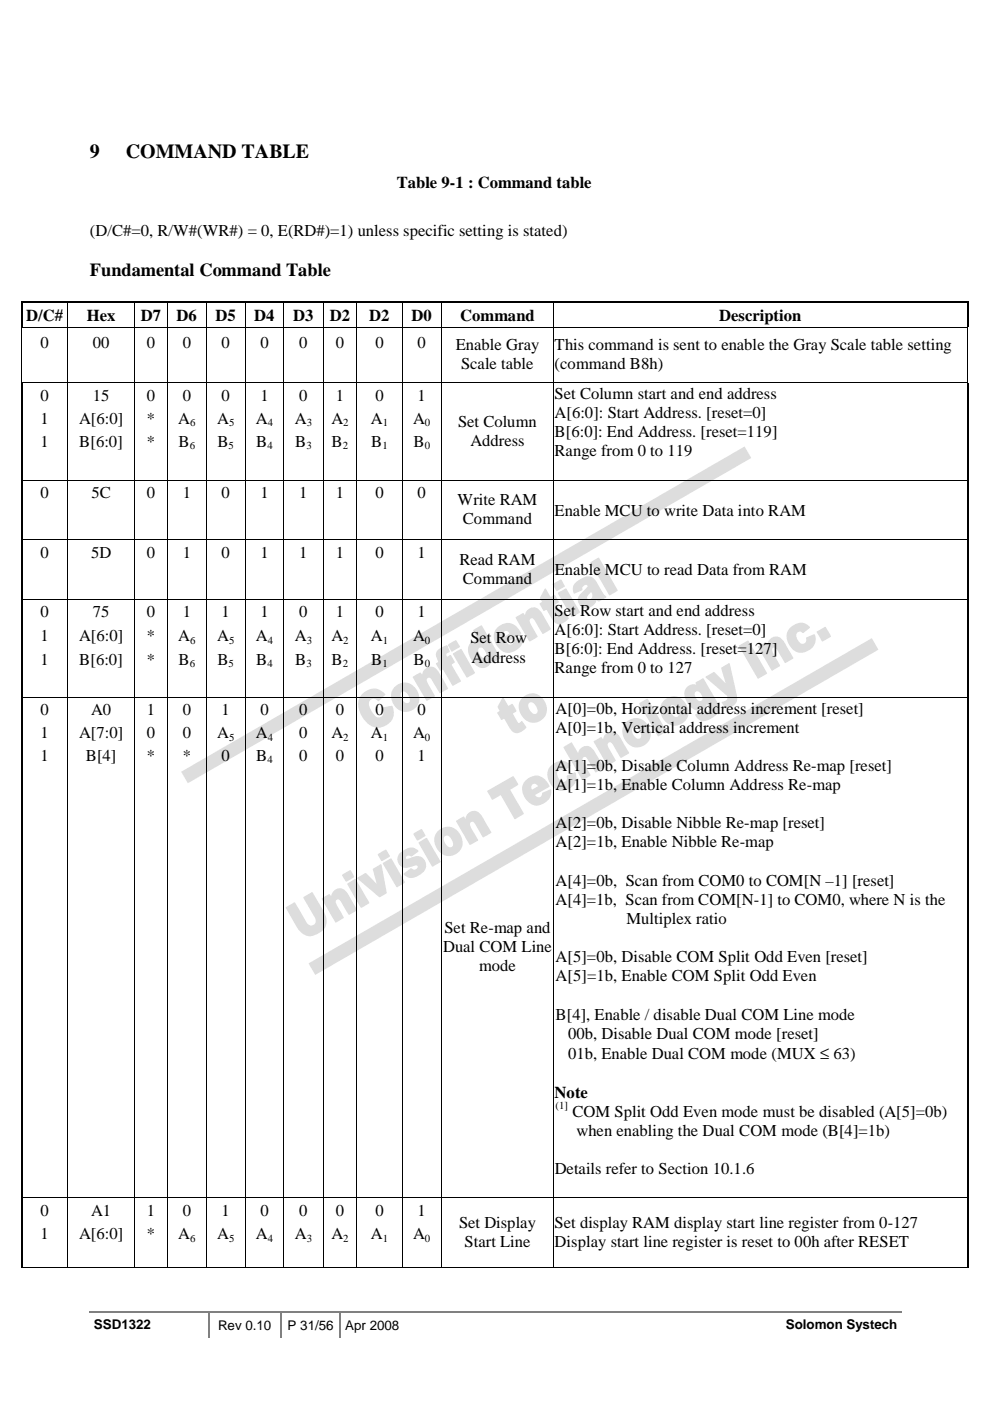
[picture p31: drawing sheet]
<svg xmlns="http://www.w3.org/2000/svg" width="210mm" height="297mm" viewBox="0 0 210 297" stroke-linecap="round" stroke-linejoin="round" font-family="sans-serif">
<defs><g id="words">
<g font-size="4.2">
<text x="19" y="33.5">9</text>
<text x="26.7" y="33.5">COMMAND TABLE</text>
</g>
<text font-size="3.9" x="19" y="58.5">Fundamental Command Table</text>
<g font-size="3.5">
<text x="84.1" y="39.9">Table 9-1 : Command table</text>
<text x="19.1" y="50">(D/C#=0, R/W#(WR#) = 0, E(RD#)=1) unless specific setting is stated)</text>
<text x="5.5" y="68.1">D/C#</text>
<text x="18.4" y="68.1">Hex</text>
<text x="29.9" y="68.1">D7</text>
<text x="37.4" y="68.1">D6</text>
<text x="45.7" y="68.1">D5</text>
<text x="53.9" y="68.1">D4</text>
<text x="62.2" y="68.1">D3</text>
<text x="69.9" y="68.1">D2</text>
<text x="78.3" y="68.1">D2</text>
<text x="87.2" y="68.1">D0</text>
<text x="97.5" y="68.1">Command</text>
<text x="152.5" y="68.1">Description</text>
<text x="8.6" y="73.9">0</text>
<text x="19.7" y="73.9">00</text>
<text x="31.2" y="73.9">0</text>
<text x="38.7" y="73.9">0</text>
<text x="47" y="73.9">0</text>
<text x="55.2" y="73.9">0</text>
<text x="63.5" y="73.9">0</text>
<text x="71.2" y="73.9">0</text>
<text x="79.6" y="73.9">0</text>
<text x="88.5" y="73.9">0</text>
<text x="96.6" y="74.2">Enable Gray</text>
<text x="117.6" y="74.2">This command is sent to enable the Gray Scale table setting</text>
<text x="97.7" y="78.3">Scale table</text>
<text x="117.6" y="78.3">(command B8h)</text>
<text x="8.6" y="85">0</text>
<text x="8.6" y="89.9">1</text>
<text x="16.8" y="89.9">A[6:0]</text>
<text x="19.7" y="85">15</text>
<text x="31.2" y="85">0</text>
<text x="31.2" y="89.9">*</text>
<text x="37.8" y="89.9">A</text>
<text x="38.7" y="85">0</text>
<text x="46.1" y="89.9">A</text>
<text x="47" y="85">0</text>
<text x="54.3" y="89.9">A</text>
<text x="55.2" y="85">1</text>
<text x="62.5" y="89.9">A</text>
<text x="63.5" y="85">0</text>
<text x="70.3" y="89.9">A</text>
<text x="71.2" y="85">1</text>
<text x="78.7" y="89.9">A</text>
<text x="79.6" y="85">0</text>
<text x="87.6" y="89.9">A</text>
<text x="88.5" y="85">1</text>
<text x="117.6" y="84.6">Set Column start and end address</text>
<text x="117.6" y="88.7">A[6:0]: Start Address. [reset=0]</text>
<text x="8.6" y="94.7">1</text>
<text x="16.8" y="94.7">B[6:0]</text>
<text x="31.2" y="94.7">*</text>
<text x="37.8" y="94.7">B</text>
<text x="46.1" y="94.7">B</text>
<text x="54.3" y="94.7">B</text>
<text x="62.6" y="94.7">B</text>
<text x="70.3" y="94.7">B</text>
<text x="78.7" y="94.7">B</text>
<text x="87.7" y="94.7">B</text>
<text x="97.1" y="90.5">Set Column</text>
<text x="99.7" y="94.5">Address</text>
<text x="117.6" y="92.7">B[6:0]: End Address. [reset=119]</text>
<text x="117.6" y="96.8">Range from 0 to 119</text>
<text x="8.6" y="105.7">0</text>
<text x="19.4" y="105.7">5C</text>
<text x="31.2" y="105.7">0</text>
<text x="38.7" y="105.7">1</text>
<text x="47" y="105.7">0</text>
<text x="55.2" y="105.7">1</text>
<text x="63.5" y="105.7">1</text>
<text x="71.2" y="105.7">1</text>
<text x="79.6" y="105.7">0</text>
<text x="88.5" y="105.7">0</text>
<text x="97" y="107.1">Write RAM</text>
<text x="98.1" y="111.2">Command</text>
<text x="117.6" y="109.4">Enable MCU to write Data into RAM</text>
<text x="8.6" y="118.3">0</text>
<text x="19.3" y="118.3">5D</text>
<text x="31.2" y="118.3">0</text>
<text x="38.7" y="118.3">1</text>
<text x="47" y="118.3">0</text>
<text x="55.2" y="118.3">1</text>
<text x="63.5" y="118.3">1</text>
<text x="71.2" y="118.3">1</text>
<text x="79.6" y="118.3">0</text>
<text x="88.5" y="118.3">1</text>
<text x="97.4" y="119.7">Read RAM</text>
<text x="98.1" y="123.8">Command</text>
<text x="117.6" y="122">Enable MCU to read Data from RAM</text>
<text x="8.6" y="130.9">0</text>
<text x="19.7" y="130.9">75</text>
<text x="31.2" y="130.9">0</text>
<text x="38.7" y="130.9">1</text>
<text x="47" y="130.9">1</text>
<text x="55.2" y="130.9">1</text>
<text x="63.5" y="130.9">0</text>
<text x="71.2" y="130.9">1</text>
<text x="79.6" y="130.9">0</text>
<text x="88.5" y="130.9">1</text>
<text x="117.6" y="130.6">Set Row start and end address</text>
<text x="8.6" y="135.9">1</text>
<text x="16.8" y="135.9">A[6:0]</text>
<text x="31.2" y="135.9">*</text>
<text x="37.8" y="135.9">A</text>
<text x="46.1" y="135.9">A</text>
<text x="54.3" y="135.9">A</text>
<text x="62.5" y="135.9">A</text>
<text x="70.3" y="135.9">A</text>
<text x="78.7" y="135.9">A</text>
<text x="87.6" y="135.9">A</text>
<text x="99.7" y="136.4">Set Row</text>
<text x="117.6" y="134.6">A[6:0]: Start Address. [reset=0]</text>
<text x="8.6" y="141">1</text>
<text x="16.8" y="141">B[6:0]</text>
<text x="31.2" y="141">*</text>
<text x="37.8" y="141">B</text>
<text x="46.1" y="141">B</text>
<text x="54.3" y="141">B</text>
<text x="62.6" y="141">B</text>
<text x="70.3" y="141">B</text>
<text x="78.7" y="141">B</text>
<text x="87.7" y="141">B</text>
<text x="100" y="140.5">Address</text>
<text x="117.6" y="138.7">B[6:0]: End Address. [reset=127]</text>
<text x="117.6" y="142.7">Range from 0 to 127</text>
<text x="8.6" y="151.6">0</text>
<text x="19.3" y="151.6">A0</text>
<text x="31.2" y="151.6">1</text>
<text x="38.7" y="151.6">0</text>
<text x="47" y="151.6">1</text>
<text x="55.2" y="151.6">0</text>
<text x="63.5" y="151.6">0</text>
<text x="71.2" y="151.6">0</text>
<text x="79.6" y="151.6">0</text>
<text x="88.5" y="151.6">0</text>
<text x="117.8" y="151.3">A[0]=0b, Horizontal address increment [reset]</text>
<text x="117.8" y="155.3">A[0]=1b, Vertical address increment</text>
<text x="8.6" y="156.5">1</text>
<text x="8.6" y="161.3">1</text>
<text x="16.8" y="156.5">A[7:0]</text>
<text x="18.2" y="161.3">B[4]</text>
<text x="31.2" y="156.5">0</text>
<text x="31.2" y="161.3">*</text>
<text x="38.7" y="156.5">0</text>
<text x="38.7" y="161.3">*</text>
<text x="46.1" y="156.5">A</text>
<text x="47" y="161.3">0</text>
<text x="54.3" y="156.5">A</text>
<text x="54.3" y="161.3">B</text>
<text x="63.5" y="156.5">0</text>
<text x="63.5" y="161.3">0</text>
<text x="70.3" y="156.5">A</text>
<text x="71.2" y="161.3">0</text>
<text x="78.7" y="156.5">A</text>
<text x="79.6" y="161.3">0</text>
<text x="87.6" y="156.5">A</text>
<text x="88.5" y="161.3">1</text>
<text x="117.8" y="163.5">A[1]=0b, Disable Column Address Re-map [reset]</text>
<text x="117.8" y="167.5">A[1]=1b, Enable Column Address Re-map</text>
<text x="117.8" y="175.7">A[2]=0b, Disable Nibble Re-map [reset]</text>
<text x="117.8" y="179.7">A[2]=1b, Enable Nibble Re-map</text>
<text x="117.8" y="187.8">A[4]=0b, Scan from COM0 to COM[N –1] [reset]</text>
<text x="117.8" y="191.9">A[4]=1b, Scan from COM[N-1] to COM0, where N is the</text>
<text x="94.2" y="197.9">Set Re-map and</text>
<text x="132.8" y="195.9">Multiplex ratio</text>
<text x="93.9" y="201.9">Dual COM Line</text>
<text x="101.6" y="206">mode</text>
<text x="117.8" y="204">A[5]=0b, Disable COM Split Odd Even [reset]</text>
<text x="117.8" y="208.1">A[5]=1b, Enable COM Split Odd Even</text>
<text x="117.8" y="216.2">B[4], Enable / disable Dual COM Line mode</text>
<text x="120.5" y="220.3">00b, Disable Dual COM mode [reset]</text>
<text x="120.5" y="224.6">01b, Enable Dual COM mode (MUX ≤ 63)</text>
<text x="117.6" y="232.8">Note</text>
<text x="121.4" y="236.7">COM Split Odd Even mode must be disabled (A[5]=0b)</text>
<text x="122.3" y="240.8">when enabling the Dual COM mode (B[4]=1b)</text>
<text x="117.6" y="248.9">Details refer to Section 10.1.6</text>
<text x="8.6" y="257.8">0</text>
<text x="19.3" y="257.8">A1</text>
<text x="31.2" y="257.8">1</text>
<text x="38.7" y="257.8">0</text>
<text x="47" y="257.8">1</text>
<text x="55.2" y="257.8">0</text>
<text x="63.5" y="257.8">0</text>
<text x="71.2" y="257.8">0</text>
<text x="79.6" y="257.8">0</text>
<text x="88.5" y="257.8">1</text>
<text x="8.6" y="262.7">1</text>
<text x="16.8" y="262.7">A[6:0]</text>
<text x="31.2" y="262.7">*</text>
<text x="37.8" y="262.7">A</text>
<text x="46.1" y="262.7">A</text>
<text x="54.3" y="262.7">A</text>
<text x="62.5" y="262.7">A</text>
<text x="70.3" y="262.7">A</text>
<text x="78.7" y="262.7">A</text>
<text x="87.6" y="262.7">A</text>
<text x="97.3" y="260.4">Set Display</text>
<text x="117.6" y="260.4">Set display RAM display start line register from 0-127</text>
<text x="98.5" y="264.4">Start Line</text>
<text x="117.6" y="264.4">Display start line register is reset to 00h after RESET</text>
</g>
<g font-size="2.8">
<text x="19.9" y="281.9">SSD1322</text>
<text x="46.2" y="281.9">Rev 0.10</text>
<text x="61" y="281.9">P 31/56</text>
<text x="73.2" y="281.9">Apr 2008</text>
<text x="166.6" y="281.9">Solomon Systech</text>
</g>
<g font-size="2.3">
<text x="40.2" y="95.3">6</text>
<text x="40.3" y="90.4">6</text>
<text x="48.5" y="95.3">5</text>
<text x="48.6" y="90.4">5</text>
<text x="56.7" y="95.3">4</text>
<text x="56.8" y="90.4">4</text>
<text x="65" y="95.3">3</text>
<text x="65" y="90.4">3</text>
<text x="72.7" y="95.3">2</text>
<text x="72.8" y="90.4">2</text>
<text x="81.1" y="95.3">1</text>
<text x="81.2" y="90.4">1</text>
<text x="90" y="95.3">0</text>
<text x="90.1" y="90.4">0</text>
<text x="40.3" y="136.5">6</text>
<text x="48.6" y="136.5">5</text>
<text x="56.8" y="136.5">4</text>
<text x="65" y="136.5">3</text>
<text x="72.8" y="136.5">2</text>
<text x="81.2" y="136.5">1</text>
<text x="90.1" y="136.5">0</text>
<text x="40.2" y="141.5">6</text>
<text x="48.5" y="141.5">5</text>
<text x="56.7" y="141.5">4</text>
<text x="65" y="141.5">3</text>
<text x="72.7" y="141.5">2</text>
<text x="81.1" y="141.5">1</text>
<text x="90" y="141.5">0</text>
<text x="48.6" y="157.1">5</text>
<text x="56.7" y="161.8">4</text>
<text x="56.8" y="157.1">4</text>
<text x="72.8" y="157.1">2</text>
<text x="81.2" y="157.1">1</text>
<text x="90.1" y="157.1">0</text>
<text x="117.8" y="235.1">(1]</text>
<text x="40.3" y="263.3">6</text>
<text x="48.6" y="263.3">5</text>
<text x="56.8" y="263.3">4</text>
<text x="65" y="263.3">3</text>
<text x="72.8" y="263.3">2</text>
<text x="81.2" y="263.3">1</text>
<text x="90.1" y="263.3">0</text>
</g>
</g></defs>
<path d="M18.9 278.3h25.2" fill="none" stroke="#808080" stroke-width=".34"/>
<path d="M44.1 278.1h.3v.3h-.3z" fill="#808080"/>
<path d="M44.4 278.3h14.9" fill="none" stroke="#808080" stroke-width=".34"/>
<path d="M59.3 278.1h.3v.3h-.3z" fill="#808080"/>
<path d="M59.6 278.3h12.4" fill="none" stroke="#808080" stroke-width=".34"/>
<path d="M72 278.1h.3v.3h-.3z" fill="#808080"/>
<path d="M72.3 278.3h17.5" fill="none" stroke="#808080" stroke-width=".34"/>
<path d="M89.8 278.1h.4v.3h-.4z" fill="#808080"/>
<path d="M90.2 278.3h71.6" fill="none" stroke="#808080" stroke-width=".34"/>
<path d="M161.8 278.1h.3v.3h-.3z" fill="#808080"/>
<path d="M44.3 278.4v5.1M59.5 278.4v5.1M72.2 278.4v5.1M162.1 278.3h29.1" fill="none" stroke="#808080" stroke-width=".34"/>
<g fill="#ddd">
<path d="M76.9 147.2a2.99 2.99 0 0 1 4.7 0l-1.4 1.3a1.21 1.21 0 0 0-1.7-.3 1.21 1.21 0 0 0-.3 1.7 3.2 3.2 0 0 0 2.1 2.4 1.35 1.35 0 0 0 .9-2.2l1.9-.3a3.1 3.1 0 0 1-1.1 3.7 3.1 3.1 0 0 1-3.9-.1 5 5 0 0 1-1.7-5.5z" fill-rule="evenodd"/>
<path d="M83.7 145.8a2.88 2.88 0 0 1 3-.8 2.88 2.88 0 0 1 2 2.3 2.78 2.78 0 0 1-2 3.4 2.78 2.78 0 0 1-3.4-1.9l-.2-1.4a2.34 2.34 0 0 1 .6-1.6zM85 146.7a1.91 1.91 0 0 0 1.4 2.5 1.13 1.13 0 0 0 .3-1.8 1.1 1.1 0 0 0-1.7-.7z" fill-rule="evenodd"/>
<path d="M87.6 143.6l1.5-.9 .5 .8a1.78 1.78 0 0 1 1.4-2 1.78 1.78 0 0 1 2 1.3l1.9 3.2-1.6 .9-1.6-2.8a.73 .73 0 0 0-1.1-.4 .73 .73 0 0 0 0 1.2l1.5 2.7-1.6 .9z" fill-rule="evenodd"/>
<path d="M92.9 137.9l1.8-1 .5 1.3a.7 .7 0 0 0-.7 .4 .7 .7 0 0 0 .2 .8l.8-.4 .8 1.4-.8 .4 2.1 3.6-1.6 .9-2.1-3.6-.6 .4-.8-1.4 .6-.3-.1-.3a1.71 1.71 0 0 1-.1-2.2z" fill-rule="evenodd"/>
<path d="M95.1 136.7l1.5-.9 .8 1.3-1.6 .9zM96.1 138.6l1.6-.9 2.9 5-1.6 .9z" fill-rule="evenodd"/>
<path d="M100.5 133.6l1.6-.9 3.9 6.8-1.5 .9-.4-.7a1.79 1.79 0 0 1-1.3 1.7 1.79 1.79 0 0 1-2-.6 3.8 3.8 0 0 1-1.2-4 1.77 1.77 0 0 1 2.2-.8zM101.4 137.4a1.87 1.87 0 0 0 1.3 2.3 1.01 1.01 0 0 0 .3-1.7 .98 .98 0 0 0-1.6-.6z" fill-rule="evenodd"/>
<path d="M105.4 133.3a2.83 2.83 0 0 1 4.9 .9l.1 .1-3.2 1.8a.93 .93 0 0 0 1.1 .7 .93 .93 0 0 0 .8-1l1.6-.7a2.94 2.94 0 0 1-4.2 2.8 3.3 3.3 0 0 1-1.1-4.6zM106.7 133.9l-.2 .6 .2 .8 1.5-1-.6-.6h-.5z" fill-rule="evenodd"/>
<path d="M109.4 130.9l1.5-.8 .5 .8a1.8 1.8 0 0 1 1.4-1.9 1.8 1.8 0 0 1 2.1 1.2l1.8 3.2-1.6 .9-1.6-2.7a.74 .74 0 0 0-1.1-.5 .74 .74 0 0 0 0 1.2l1.5 2.7-1.6 .9z" fill-rule="evenodd"/>
<path d="M115.6 124.9l1.1 1.8 .9-.5 .2 .4 .6 1-.9 .5 .2 .4a3.9 3.9 0 0 0 1.3 1.8l.6-.4 .9 1.2a2.38 2.38 0 0 1-2.5 1 7.3 7.3 0 0 1-1.9-2.7l-.2-.3-.6 .3-.8-1.4 .6-.3-.1-.2a1 1 0 0 1 0-1.5z" fill-rule="evenodd"/>
<path d="M117.3 123.9l1.6-.9 .7 1.3-1.5 .9zM118.4 125.8l1.6-.9 2.9 4.9-1.7 .9z" fill-rule="evenodd"/>
<path d="M122.2 123.5l.3-.2a2.98 2.98 0 0 1 3.1-.7 9.2 9.2 0 0 1 2 3l.8 1-1.4 .8-.6-.5a2.21 2.21 0 0 1-2.8 1.8 1.69 1.69 0 0 1-.2-2.9l.9-1a.5 .5 0 0 0 .4-.7 .5 .5 0 0 0-.8-.1l-.5 .5v.6l-1.6 .6a1.83 1.83 0 0 1 .4-2.2zM125.3 125.2a2.49 2.49 0 0 0-.9 1.6 .8 .8 0 0 0 1.1 .3 .8 .8 0 0 0 .2-1.1z" fill-rule="evenodd"/>
<path d="M125.3 119.3l1.6-.9 4 6.8-1.7 .9z" fill-rule="evenodd"/>
<path d="M106.6 148l1.1 1.9 .9-.5 .2 .3 .6 1-.9 .6 1.1 1.7a.54 .54 0 0 0 .5 .4 .54 .54 0 0 0 .5-.4l.9 1.2a2.17 2.17 0 0 1-2.7 .8l-1.9-2.8-.6 .3-.8-1.4 .6-.3-.1-.2a1.04 1.04 0 0 1 0-1.5z" fill-rule="evenodd"/>
<path d="M110.7 148.1a2.79 2.79 0 0 1 4.9 1.1 2.77 2.77 0 0 1-1.6 3.8 2.77 2.77 0 0 1-3.6-1.9l-.3-.9 .1-.9zM112.1 149a1.89 1.89 0 0 0 1.4 2.5 1.09 1.09 0 0 0 .2-1.9 1.09 1.09 0 0 0-1.6-.6z" fill-rule="evenodd"/>
<path d="M60.7 192.4l1.7-1 2.5 4.2a1.17 1.17 0 0 0 1.6 .6 1.17 1.17 0 0 0 .3-1.8l-2.4-4.1 1.8-1 1.3 2.3a7.5 7.5 0 0 1 1.6 3.6 3 3 0 0 1-2.5 3 2.94 2.94 0 0 1-3.6-1.7z" fill-rule="evenodd"/>
<path d="M68.3 190.5l1.5-.8 .5 .8a1.8 1.8 0 0 1 1.4-2 1.8 1.8 0 0 1 2.1 1.3l1.8 3.2-1.6 .8-1.6-2.7a.74 .74 0 0 0-1.1-.4 .74 .74 0 0 0-.1 1.2l1.6 2.7-1.6 .9z" fill-rule="evenodd"/>
<path d="M72.6 185.5l1.7-.9 .7 1.3-1.6 .9zM73.7 187.4l1.6-.9 2.9 4.9-1.6 1z" fill-rule="evenodd"/>
<path d="M75.9 186.2l1.6-1 2.6 2.7-.9-3.6 1.6-1 1.1 6-1.4 .8z" fill-rule="evenodd"/>
<path d="M80.2 181.2l1.6-.9 .7 1.2-1.6 1zM81.3 183l1.6-.9 2.8 5-1.5 .9z" fill-rule="evenodd"/>
<path d="M84.9 180.9a2.99 2.99 0 0 1 3.1-.9l.6 .5-1.4 1a.66 .66 0 0 0-.9-.2 .66 .66 0 0 0-.2 .9h.3a3.9 3.9 0 0 1 2.9-.4 2.05 2.05 0 0 1 .9 2 2.05 2.05 0 0 1-1.4 1.7 2.16 2.16 0 0 1-3.1-.2l1.5-1.1a.79 .79 0 0 0 1 .2 .79 .79 0 0 0 .3-1h-.7a2.91 2.91 0 0 1-2.7 .1 1.72 1.72 0 0 1-.2-2.6z" fill-rule="evenodd"/>
<path d="M87.8 176.8l1.6-.9 .7 1.3-1.6 .9zM88.9 178.7l1.5-.9 2.9 4.9-1.6 .9z" fill-rule="evenodd"/>
<path d="M92.8 176.4a2.87 2.87 0 0 1 3-.9 2.87 2.87 0 0 1 2 2.4 2.78 2.78 0 0 1-1.9 3.4 2.78 2.78 0 0 1-3.4-2l-.3-.9v-.9zM94.1 177.3a1.89 1.89 0 0 0 1.5 2.5 1.09 1.09 0 0 0 .2-1.9 1.05 1.05 0 0 0-1.7-.6z" fill-rule="evenodd"/>
<path d="M96.8 174.1l1.5-.9 .5 .8a1.77 1.77 0 0 1 1.4-1.9 1.77 1.77 0 0 1 2 1.3l1.9 3.1-1.7 .9-1.5-2.7a.71 .71 0 0 0-1-.6 .71 .71 0 0 0-.3 1.1l1.7 2.9-1.6 .9z" fill-rule="evenodd"/>
<path d="M103.4 167.8l5.4-3.1 1 1.6-1.8 1.1 3 5.1-1.8 1.1-3-5.2-1.8 1.1z" fill-rule="evenodd"/>
<path d="M111.5 165.6a2.83 2.83 0 0 1 4.9 1v.1l-3.2 1.8a.93 .93 0 0 0 1.1 .7 .93 .93 0 0 0 .8-1l1.7-.7a2.96 2.96 0 0 1-4 2.9 3.4 3.4 0 0 1-1.6-4.4zM112.7 166.3l-.2 .5 .2 .8 1.6-.9-.7-.6h-.5z" fill-rule="evenodd"/>
<path d="M116.7 162.6a2.72 2.72 0 0 1 4.2-.3l-1.4 1.1a.97 .97 0 0 0-1.3 0 .97 .97 0 0 0 0 1.3 1.27 1.27 0 0 0 1.9 1l.2-.4v-.8l1.6-.6a2.86 2.86 0 0 1-2.1 3.6 2.86 2.86 0 0 1-3.4-2.3 2.61 2.61 0 0 1 .3-2.6z" fill-rule="evenodd"/>
<path d="M119.6 158.5l1.6-1 1.4 2.5a1.77 1.77 0 0 1 1.6-1.7 1.77 1.77 0 0 1 1.9 1.3l1.8 3.1-1.6 1-.5-1a5.5 5.5 0 0 0-1.8-2.4 .78 .78 0 0 0-.6 .5 .78 .78 0 0 0 .2 .9l1.5 2.6-1.6 1z" fill-rule="evenodd"/>
<path d="M126 157.2l1.5-.8 .4 .8a1.8 1.8 0 0 1 1.5-2 1.8 1.8 0 0 1 2 1.3l1.9 3.1-1.6 1-1.6-2.7a.74 .74 0 0 0-1.1-.6 .74 .74 0 0 0-.1 1.3l1.5 2.6-1.5 1z" fill-rule="evenodd"/>
<path d="M132.7 153.4a2.87 2.87 0 0 1 3-.9 2.87 2.87 0 0 1 2 2.4 2.78 2.78 0 0 1-2 3.3 2.78 2.78 0 0 1-3.4-1.9l-.2-.9v-.9zM134 154.2a1.89 1.89 0 0 0 1.5 2.6 1.09 1.09 0 0 0 .2-1.9 1.05 1.05 0 0 0-1.7-.7z" fill-rule="evenodd"/>
<path d="M135.6 149.2l1.6-.9 4 6.8-1.6 .9z" fill-rule="evenodd"/>
<path d="M140.7 148.7a2.89 2.89 0 0 1 3-.8 2.89 2.89 0 0 1 2 2.4 2.78 2.78 0 0 1-1.9 3.3 2.78 2.78 0 0 1-3.4-1.9l-.3-1.4 .2-.8zM142 149.6a1.96 1.96 0 0 0 1.5 2.5 1.13 1.13 0 0 0 .3-1.8 1.1 1.1 0 0 0-1.8-.7z" fill-rule="evenodd"/>
<path d="M145.8 145.7a1.75 1.75 0 0 1 2.2-.2l-.4-.7 1.5-.9 2.7 4.7a2.29 2.29 0 0 1-1 3.6 1.98 1.98 0 0 1-3.1-.4l-.2-.2 1.7-.7a.81 .81 0 0 0 1.2-.1 .81 .81 0 0 0-.2-1.2l-.4-.7a1.77 1.77 0 0 1-1.3 1.6 1.77 1.77 0 0 1-2-.7 3.3 3.3 0 0 1-1-3.8zM147.3 146.7a1.58 1.58 0 0 0 1.2 2.1 1.03 1.03 0 0 0 .2-1.8l-.5-.5a.66 .66 0 0 0-.9 .2z" fill-rule="evenodd"/>
<path d="M149.7 143.6l1.7-1 2.7 2.8-1.1-3.8 1.6-.9 .7 3.1a17.6 17.6 0 0 1 .8 4.7 3 3 0 0 1-2.1 1.7l-.9-1.3a1.12 1.12 0 0 0 1.2-1.4z" fill-rule="evenodd"/>
<path d="M156.8 136.9l1.8-1 3.9 6.8-1.8 1.1z" fill-rule="evenodd"/>
<path d="M160.8 137.1l1.5-.8 .5 .8a1.8 1.8 0 0 1 1.4-2 1.8 1.8 0 0 1 2.1 1.3l1.8 3.1-1.6 1-1.6-2.7a.7 .7 0 0 0-.9-.7 .7 .7 0 0 0-.4 1.1l1.7 2.9-1.6 1z" fill-rule="evenodd"/>
<path d="M167.5 133.3a2.68 2.68 0 0 1 4.1-.3l-1.3 1.1a.97 .97 0 0 0-1.4 0 .97 .97 0 0 0 0 1.4 1.28 1.28 0 0 0 1.9 .9l.3-.6-.1-.5 1.6-.7a2.86 2.86 0 0 1-2 3.6 2.86 2.86 0 0 1-3.5-2.3 2.64 2.64 0 0 1 .4-2.6z" fill-rule="evenodd"/>
<path d="M173.3 134l1.7-1 1.1 1.9-1.7 1z" fill-rule="evenodd"/>
</g>
<g fill="none" stroke="#ddd" stroke-width=".26">
<path d="M125.3 119.3l1.6-.9 4 6.8-1.7 .9zM92.9 137.9l1.8-1 .5 1.3a.7 .7 0 0 0-.7 .4 .7 .7 0 0 0 .2 .8l.8-.4 .8 1.4-.8 .4 2.1 3.6-1.6 .9-2.1-3.6-.6 .4-.8-1.4 .6-.3-.1-.3a1.71 1.71 0 0 1-.1-2.2zM95.1 136.7l1.5-.9 .8 1.3-1.6 .9zM96.1 138.6l1.6-.9 2.9 5-1.6 .9zM100.5 133.6l1.6-.9 3.9 6.8-1.5 .9-.4-.7a1.79 1.79 0 0 1-1.3 1.7 1.79 1.79 0 0 1-2-.6 3.8 3.8 0 0 1-1.2-4 1.77 1.77 0 0 1 2.2-.8zM101.4 137.4a.98 .98 0 0 1 1.6 .6 1.01 1.01 0 0 1-.3 1.7 1.87 1.87 0 0 1-1.3-2.3zM105.4 133.3a2.83 2.83 0 0 1 4.9 .9l.1 .1-3.2 1.8a.93 .93 0 0 0 1.1 .7 .93 .93 0 0 0 .8-1l1.6-.7a2.94 2.94 0 0 1-4.2 2.8 3.3 3.3 0 0 1-1.1-4.6zM106.7 133.9l.4-.2h.5l.6 .6-1.5 1-.2-.8zM109.4 130.9l1.5-.8 .5 .8a1.8 1.8 0 0 1 1.4-1.9 1.8 1.8 0 0 1 2.1 1.2l1.8 3.2-1.6 .9-1.6-2.7a.74 .74 0 0 0-1.1-.5 .74 .74 0 0 0 0 1.2l1.5 2.7-1.6 .9zM115.6 124.9l1.1 1.8 .9-.5 .2 .4 .6 1-.9 .5 .2 .4a3.9 3.9 0 0 0 1.3 1.8l.6-.4 .9 1.2a2.38 2.38 0 0 1-2.5 1 7.3 7.3 0 0 1-1.9-2.7l-.2-.3-.6 .3-.8-1.4 .6-.3-.1-.2a1 1 0 0 1 0-1.5zM117.3 123.9l1.6-.9 .7 1.3-1.5 .9zM118.4 125.8l1.6-.9 2.9 4.9-1.7 .9z"/>
<path d="M122.2 123.5l.3-.2a2.98 2.98 0 0 1 3.1-.7 9.2 9.2 0 0 1 2 3l.8 1-1.4 .8-.6-.5a2.21 2.21 0 0 1-2.8 1.8 1.69 1.69 0 0 1-.2-2.9l.9-1a.5 .5 0 0 0 .4-.7 .5 .5 0 0 0-.8-.1l-.5 .5v.6l-1.6 .6a1.83 1.83 0 0 1 .4-2.2zM125.3 125.2a1.19 1.19 0 0 1-.4 2.1 .71 .71 0 0 1-.6-.7 .71 .71 0 0 1 .5-.7zM156.8 136.9l1.8-1 3.9 6.8-1.8 1.1zM160.8 137.1l1.5-.8 .5 .8a1.8 1.8 0 0 1 1.4-2 1.8 1.8 0 0 1 2.1 1.3l1.8 3.1-1.6 1-1.6-2.7a.7 .7 0 0 0-.9-.7 .7 .7 0 0 0-.4 1.1l1.7 2.9-1.6 1zM167.7 133.1a2.62 2.62 0 0 1 3.9-.1l-1.3 1.1a.97 .97 0 0 0-1.4 0 .97 .97 0 0 0 0 1.4 1.28 1.28 0 0 0 1.9 .9l.3-.6-.1-.5 1.6-.7a2.86 2.86 0 0 1-2 3.6 2.86 2.86 0 0 1-3.5-2.3 2.51 2.51 0 0 1 .6-2.8zM173.3 134l1.7-1 1.1 1.9-1.7 1zM76.9 147.2a2.99 2.99 0 0 1 4.7 0l-1.4 1.3a1.21 1.21 0 0 0-1.7-.3 1.21 1.21 0 0 0-.3 1.7 3.2 3.2 0 0 0 2.1 2.4 1.35 1.35 0 0 0 .9-2.2l1.9-.3a3.1 3.1 0 0 1-1.1 3.7 3.1 3.1 0 0 1-3.9-.1 5 5 0 0 1-1.7-5.5zM83.7 145.8a2.88 2.88 0 0 1 3-.8 2.88 2.88 0 0 1 2 2.3 2.78 2.78 0 0 1-2 3.4 2.78 2.78 0 0 1-3.4-1.9l-.2-1.4a2.34 2.34 0 0 1 .6-1.6zM85 146.7a1.1 1.1 0 0 1 1.7 .7 1.06 1.06 0 0 1 .4 1.1 1.06 1.06 0 0 1-.9 .7 2.02 2.02 0 0 1-1.2-2.5zM87.6 143.6l1.5-.9 .5 .8a1.78 1.78 0 0 1 1.4-2 1.78 1.78 0 0 1 2 1.3l1.9 3.2-1.6 .9-1.6-2.8a.73 .73 0 0 0-1.1-.4 .73 .73 0 0 0 0 1.2l1.5 2.7-1.6 .9zM106.6 148l1.1 1.9 .9-.5 .2 .3 .6 1-.9 .6 1.1 1.7a.54 .54 0 0 0 .5 .4 .54 .54 0 0 0 .5-.4l.9 1.2a2.17 2.17 0 0 1-2.7 .8l-1.9-2.8-.6 .3-.8-1.4 .6-.3-.1-.2a1.04 1.04 0 0 1 0-1.5zM110.7 148.1a2.79 2.79 0 0 1 4.9 1.1 2.77 2.77 0 0 1-1.6 3.8 2.77 2.77 0 0 1-3.6-1.9l-.3-.9 .1-.9z"/>
<path d="M112.1 149a1.09 1.09 0 0 1 1.6 .6 1.03 1.03 0 0 1 .4 1.2 1.03 1.03 0 0 1-.9 .7 2.17 2.17 0 0 1-1.3-2.3zM119.6 158.5l1.6-1 1.4 2.5a1.77 1.77 0 0 1 1.6-1.7 1.77 1.77 0 0 1 1.9 1.3l1.8 3.1-1.6 1-.5-1a5.5 5.5 0 0 0-1.8-2.4 .78 .78 0 0 0-.6 .5 .78 .78 0 0 0 .2 .9l1.5 2.6-1.6 1zM126 157.2l1.5-.8 .4 .8a1.8 1.8 0 0 1 1.5-2 1.8 1.8 0 0 1 2 1.3l1.9 3.1-1.6 1-1.6-2.7a.74 .74 0 0 0-1.1-.6 .74 .74 0 0 0-.1 1.3l1.5 2.6-1.5 1zM132.7 153.4a2.87 2.87 0 0 1 3-.9 2.87 2.87 0 0 1 2 2.4 2.78 2.78 0 0 1-2 3.3 2.78 2.78 0 0 1-3.4-1.9l-.2-.9v-.9zM134 154.2a1.05 1.05 0 0 1 1.7 .7 1.03 1.03 0 0 1 .4 1.1 1.03 1.03 0 0 1-.9 .8 2 2 0 0 1-1.2-2.6zM135.6 149.2l1.6-.9 4 6.8-1.6 .9zM140.7 148.7a2.89 2.89 0 0 1 3-.8 2.89 2.89 0 0 1 2 2.4 2.78 2.78 0 0 1-1.9 3.3 2.78 2.78 0 0 1-3.4-1.9l-.3-1.4 .2-.8zM142 149.6a1.1 1.1 0 0 1 1.8 .7 1.13 1.13 0 0 1-.3 1.8 1.96 1.96 0 0 1-1.5-2.5zM145.8 145.7a1.75 1.75 0 0 1 2.2-.2l-.4-.7 1.5-.9 2.7 4.7a2.29 2.29 0 0 1-1 3.6 1.98 1.98 0 0 1-3.1-.4l-.2-.2 1.7-.7a.81 .81 0 0 0 1.2-.1 .81 .81 0 0 0-.2-1.2l-.4-.7a1.77 1.77 0 0 1-1.3 1.6 1.77 1.77 0 0 1-2-.7 3.3 3.3 0 0 1-1-3.8zM147.3 146.7a.99 .99 0 0 1 1.5 .5 .84 .84 0 0 1 .3 1.1 .84 .84 0 0 1-1 .4 1.7 1.7 0 0 1-.8-2zM149.7 143.6l1.7-1 2.7 2.8-1.1-3.8 1.6-.9 .7 3.1a17.6 17.6 0 0 1 .8 4.7 3 3 0 0 1-2.1 1.7l-.9-1.3a1.12 1.12 0 0 0 1.2-1.4zM87.8 176.8l1.6-.9 .7 1.3-1.6 .9z"/>
<path d="M88.9 178.7l1.5-.9 2.9 4.9-1.6 .9zM92.8 176.4a2.87 2.87 0 0 1 3-.9 2.87 2.87 0 0 1 2 2.4 2.78 2.78 0 0 1-1.9 3.4 2.78 2.78 0 0 1-3.4-2l-.3-.9v-.9zM94.1 177.3a1.05 1.05 0 0 1 1.7 .6 1.03 1.03 0 0 1 .4 1.1 1.03 1.03 0 0 1-.9 .8 2.17 2.17 0 0 1-1.3-2.3zM96.8 174.1l1.5-.9 .5 .8a1.77 1.77 0 0 1 1.4-1.9 1.77 1.77 0 0 1 2 1.3l1.9 3.1-1.7 .9-1.5-2.7a.71 .71 0 0 0-1-.6 .71 .71 0 0 0-.3 1.1l1.7 2.9-1.6 .9zM103.4 167.8l5.4-3.1 1 1.6-1.8 1.1 3 5.1-1.8 1.1-3-5.2-1.8 1.1zM111.5 165.6a2.83 2.83 0 0 1 4.9 1v.1l-3.2 1.8a.93 .93 0 0 0 1.1 .7 .93 .93 0 0 0 .8-1l1.7-.7a2.96 2.96 0 0 1-4 2.9 3.4 3.4 0 0 1-1.6-4.4zM112.7 166.3l.4-.2h.5l.7 .6-1.6 .9-.2-.8zM116.7 162.6a2.72 2.72 0 0 1 4.2-.3l-1.4 1.1a.97 .97 0 0 0-1.3 0 .97 .97 0 0 0 0 1.3 1.27 1.27 0 0 0 1.9 1l.2-.4v-.8l1.6-.6a2.86 2.86 0 0 1-2.1 3.6 2.86 2.86 0 0 1-3.4-2.3 2.61 2.61 0 0 1 .3-2.6zM60.7 192.4l1.7-1 2.5 4.2a1.17 1.17 0 0 0 1.6 .6 1.17 1.17 0 0 0 .3-1.8l-2.4-4.1 1.8-1 1.3 2.3a7.5 7.5 0 0 1 1.6 3.6 3 3 0 0 1-2.5 3 2.94 2.94 0 0 1-3.6-1.7zM68.3 190.5l1.5-.8 .5 .8a1.8 1.8 0 0 1 1.4-2 1.8 1.8 0 0 1 2.1 1.3l1.8 3.2-1.6 .8-1.6-2.7a.74 .74 0 0 0-1.1-.4 .74 .74 0 0 0-.1 1.2l1.6 2.7-1.6 .9zM72.6 185.5l1.7-.9 .7 1.3-1.6 .9zM73.7 187.4l1.6-.9 2.9 4.9-1.6 1z"/>
<path d="M75.9 186.2l1.6-1 2.6 2.7-.9-3.6 1.6-1 1.1 6-1.4 .8zM80.2 181.2l1.6-.9 .7 1.2-1.6 1zM81.3 183l1.6-.9 2.8 5-1.5 .9zM84.9 180.9a2.99 2.99 0 0 1 3.1-.9l.6 .5-1.4 1a.66 .66 0 0 0-.9-.2 .66 .66 0 0 0-.2 .9h.3a3.9 3.9 0 0 1 2.9-.4 2.05 2.05 0 0 1 .9 2 2.05 2.05 0 0 1-1.4 1.7 2.16 2.16 0 0 1-3.1-.2l1.5-1.1a.79 .79 0 0 0 1 .2 .79 .79 0 0 0 .3-1h-.7a2.91 2.91 0 0 1-2.7 .1 1.72 1.72 0 0 1-.2-2.6z"/>
</g>
<path d="M158.6 95.9l-119.5 68.9M185.5 136.5l-119.4 69" fill="none" stroke="#ddd" stroke-width="2.8" stroke-linecap="butt"/>
<g fill="#000">
<path d="M4.5 63.9h.3v.6h-.3zM4.5 63.9h.3v.3h-.3zM4.5 69.3h.3v.1h-.3zM4.6 69.4h.1v.3h-.1zM4.6 75.8h.1v.2h-.1zM4.8 69.3h.2v.1h-.2zM14.2 64.2h.2v.3h-.2zM14.2 63.9h.4v.3h-.4zM14.2 69.3h.2v.4h-.2zM14.2 75.8h.2v.2h-.2zM28.5 64.2h.2v.3h-.2zM28.5 63.9h.3v.3h-.3z"/>
<path d="M28.5 69.3h.2v.4h-.2zM28.5 75.8h.2v.2h-.2zM35.4 64.2h.2v.3h-.2zM35.4 63.9h.4v.3h-.4zM35.4 69.3h.2v.4h-.2zM35.4 75.8h.2v.2h-.2zM43.6 64.2h.2v.3h-.2zM43.6 63.9h.4v.3h-.4zM43.6 69.3h.2v.4h-.2zM43.6 75.8h.2v.2h-.2zM51.9 64.2h.2v.3h-.2zM51.9 63.9h.3v.3h-.3z"/>
<path d="M51.9 69.3h.2v.4h-.2zM51.9 75.8h.2v.2h-.2zM60.1 64.2h.2v.3h-.2zM60.1 63.9h.4v.3h-.4zM60.1 69.3h.2v.4h-.2zM60.1 75.8h.2v.2h-.2zM68.5 64.2h.1v.3h-.1zM68.5 63.9h.3v.3h-.3zM68.5 69.3h.1v.4h-.1zM68.5 75.8h.1v.2h-.1zM75.6 64.2h.2v.3h-.2zM75.6 63.9h.3v.3h-.3z"/>
<path d="M75.6 69.3h.2v.4h-.2zM75.6 75.8h.2v.2h-.2zM85.2 64.2h.1v.3h-.1zM85.2 63.9h.3v.3h-.3zM85.2 69.3h.1v.4h-.1zM85.2 75.8h.1v.2h-.1zM93.6 64.2h.1v.3h-.1zM93.6 63.9h.3v.3h-.3zM93.6 69.3h.1v.4h-.1zM93.6 75.8h.1v.2h-.1zM117.3 64.2h.1v.3h-.1zM117.3 63.9h.3v.3h-.3z"/>
<path d="M117.3 69.3h.1v.4h-.1zM117.3 75.8h.1v.2h-.1zM205 63.9h.3v.6h-.3zM205 63.9h.3v.3h-.3zM205 69.3h.1v.1h-.1zM205.1 69.4h.1v.3h-.1zM205.1 75.8h.1v.2h-.1zM205.1 69.3h.2v.1h-.2zM4.5 81.2h.3v.2h-.3zM4.5 81h.3v.2h-.3zM4.5 86.2h.3v.3h-.3zM4.5 91h.3v.2h-.3z"/>
<path d="M4.5 96h.3v.3h-.3zM4.8 81h.2v.2h-.2zM14.2 81h.2v.4h-.2zM14.2 86.2h.2v.3h-.2zM14.2 91h.2v.2h-.2zM14.2 96h.2v.3h-.2zM28.5 81h.2v.4h-.2zM28.5 86.2h.2v.3h-.2zM28.5 91h.2v.2h-.2zM28.5 96h.2v.3h-.2zM35.4 81h.2v.4h-.2zM35.4 86.2h.2v.3h-.2z"/>
<path d="M35.4 91h.2v.2h-.2zM35.4 96h.2v.3h-.2zM43.6 81h.2v.4h-.2zM43.6 86.2h.2v.3h-.2zM43.6 91h.2v.2h-.2zM43.6 96h.2v.3h-.2zM51.9 81h.2v.4h-.2zM51.9 86.2h.2v.3h-.2zM51.9 91h.2v.2h-.2zM51.9 96h.2v.3h-.2zM60.1 81h.2v.4h-.2zM60.1 86.2h.2v.3h-.2z"/>
<path d="M60.1 91h.2v.2h-.2zM60.1 96h.2v.3h-.2zM68.5 81h.1v.4h-.1zM68.5 86.2h.1v.3h-.1zM68.5 91h.1v.2h-.1zM68.5 96h.1v.3h-.1zM75.6 81h.2v.4h-.2zM75.6 86.2h.2v.3h-.2zM75.6 91h.2v.2h-.2zM75.6 96h.2v.3h-.2zM85.2 81h.1v.4h-.1zM85.2 86.2h.1v.3h-.1z"/>
<path d="M85.2 91h.1v.2h-.1zM85.2 96h.1v.3h-.1zM93.6 81h.1v.4h-.1zM93.6 86.2h.1v.3h-.1zM93.6 91h.1v.2h-.1zM93.6 96h.1v.3h-.1zM117.3 81h.1v.4h-.1zM117.3 86.2h.1v.3h-.1zM117.3 91h.1v.2h-.1zM117.3 96h.1v.3h-.1zM205 81.2h.3v.2h-.3zM205 81h.1v.2h-.1z"/>
<path d="M205 86.2h.3v.3h-.3zM205 91h.3v.2h-.3zM205 96h.3v.3h-.3zM205.1 81h.2v.2h-.2zM4.5 101.7h.3v.5h-.3zM4.5 106.9h.3v.8h-.3zM4.5 114.3h.3v.5h-.3zM4.5 119.5h.3v.9h-.3zM14.2 101.7h.2v.5h-.2zM14.2 106.9h.2v.8h-.2zM14.2 114.3h.2v.5h-.2zM14.2 119.5h.2v.9h-.2z"/>
<path d="M28.5 101.7h.2v.5h-.2zM28.5 106.9h.2v.8h-.2zM28.5 114.3h.2v.5h-.2zM28.5 119.5h.2v.9h-.2zM35.4 101.7h.2v.5h-.2zM35.4 106.9h.2v.8h-.2zM35.4 114.3h.2v.5h-.2zM35.4 119.5h.2v.9h-.2zM43.6 101.7h.2v.5h-.2zM43.6 106.9h.2v.8h-.2zM43.6 114.3h.2v.5h-.2zM43.6 119.5h.2v.9h-.2z"/>
<path d="M51.9 101.7h.2v.5h-.2zM51.9 106.9h.2v.8h-.2zM51.9 114.3h.2v.5h-.2zM51.9 119.5h.2v.9h-.2zM60.1 101.7h.2v.5h-.2zM60.1 106.9h.2v.8h-.2zM60.1 114.3h.2v.5h-.2zM60.1 119.5h.2v.9h-.2zM68.5 101.7h.1v.5h-.1zM68.5 106.9h.1v.8h-.1zM68.5 114.3h.1v.5h-.1zM68.5 119.5h.1v.9h-.1z"/>
<path d="M75.6 101.7h.2v.5h-.2zM75.6 106.9h.2v.8h-.2zM75.6 114.3h.2v.5h-.2zM75.6 119.5h.2v.9h-.2zM85.2 101.7h.1v.5h-.1zM85.2 106.9h.1v.8h-.1zM85.2 114.3h.1v.5h-.1zM85.2 119.5h.1v.9h-.1zM93.6 101.7h.1v.5h-.1zM93.6 106.9h.1v.8h-.1zM93.6 114.3h.1v.5h-.1zM93.6 119.5h.1v.9h-.1z"/>
<path d="M117.3 101.7h.1v.5h-.1zM117.3 106.9h.1v.8h-.1zM117.3 114.3h.1v.5h-.1zM117.3 119.5h.1v.9h-.1zM205 101.7h.3v.5h-.3zM205 106.9h.3v.8h-.3zM205 114.3h.3v.5h-.3zM205 119.5h.3v.9h-.3zM4.5 127h.3v.4h-.3zM4.5 132.2h.3v.2h-.3zM4.5 137.2h.3v.3h-.3zM14.2 127h.2v.4h-.2z"/>
<path d="M14.2 132.2h.2v.2h-.2zM14.2 137.2h.2v.3h-.2zM28.5 127h.2v.4h-.2zM28.5 132.2h.2v.2h-.2zM28.5 137.2h.2v.3h-.2zM35.4 127h.2v.4h-.2zM35.4 132.2h.2v.2h-.2zM35.4 137.2h.2v.3h-.2zM43.6 127h.2v.4h-.2zM43.6 132.2h.2v.2h-.2zM43.6 137.2h.2v.3h-.2zM51.9 127h.2v.4h-.2z"/>
<path d="M51.9 132.2h.2v.2h-.2zM51.9 137.2h.2v.3h-.2zM60.1 127h.2v.4h-.2zM60.1 132.2h.2v.2h-.2zM60.1 137.2h.2v.3h-.2zM68.5 127h.1v.4h-.1zM68.5 132.2h.1v.2h-.1zM68.5 137.2h.1v.3h-.1zM75.6 127h.2v.4h-.2zM75.6 132.2h.2v.2h-.2zM75.6 137.2h.2v.3h-.2zM85.2 127h.1v.4h-.1z"/>
<path d="M85.2 132.2h.1v.2h-.1zM85.2 137.2h.1v.3h-.1zM93.6 127h.1v.4h-.1zM93.6 132.2h.1v.2h-.1zM93.6 137.2h.1v.3h-.1zM117.3 127h.1v.4h-.1zM117.3 132.2h.1v.2h-.1zM117.3 137.2h.1v.3h-.1zM205 127h.3v.4h-.3zM205 132.2h.3v.2h-.3zM205 137.2h.3v.3h-.3zM4.5 142.2h.3v.3h-.3z"/>
<path d="M4.5 147.7h.3v.4h-.3zM4.5 152.9h.3v.2h-.3zM4.5 157.6h.3v.3h-.3zM14.2 142.2h.2v.3h-.2zM14.2 147.7h.2v.4h-.2zM14.2 152.9h.2v.2h-.2zM14.2 157.6h.2v.3h-.2zM28.5 142.2h.2v.3h-.2zM28.5 147.7h.2v.4h-.2zM28.5 152.9h.2v.2h-.2zM28.5 157.6h.2v.3h-.2zM35.4 142.2h.2v.3h-.2z"/>
<path d="M35.4 147.7h.2v.4h-.2zM35.4 152.9h.2v.2h-.2zM35.4 157.6h.2v.3h-.2zM43.6 142.2h.2v.3h-.2zM43.6 147.7h.2v.4h-.2zM43.6 152.9h.2v.2h-.2zM43.6 157.6h.2v.3h-.2zM51.9 142.2h.2v.3h-.2zM51.9 147.7h.2v.4h-.2zM51.9 152.9h.2v.2h-.2zM51.9 157.6h.2v.3h-.2zM60.1 142.2h.2v.3h-.2z"/>
<path d="M60.1 147.7h.2v.4h-.2zM60.1 152.9h.2v.2h-.2zM60.1 157.6h.2v.3h-.2zM68.5 142.2h.1v.3h-.1zM68.5 147.7h.1v.4h-.1zM68.5 152.9h.1v.2h-.1zM68.5 157.6h.1v.3h-.1zM75.6 142.2h.2v.3h-.2zM75.6 147.7h.2v.4h-.2zM75.6 152.9h.2v.2h-.2zM75.6 157.6h.2v.3h-.2zM85.2 142.2h.1v.3h-.1z"/>
<path d="M85.2 147.7h.1v.4h-.1zM85.2 152.9h.1v.2h-.1zM85.2 157.6h.1v.3h-.1zM93.6 142.2h.1v.3h-.1zM93.6 147.7h.1v.4h-.1zM93.6 152.9h.1v.2h-.1zM93.6 157.6h.1v.3h-.1zM117.3 142.2h.1v.3h-.1zM117.3 147.7h.1v.4h-.1zM117.3 152.9h.1v.2h-.1zM117.3 157.6h.1v.3h-.1zM205 142.2h.3v.3h-.3z"/>
<path d="M205 147.7h.3v.4h-.3zM205 152.9h.3v.2h-.3zM205 157.6h.3v.3h-.3zM4.5 162.4h.3v.2h-.3zM14.2 162.4h.2v.2h-.2zM28.5 162.4h.2v.2h-.2zM35.4 162.4h.2v.2h-.2zM43.6 162.4h.2v.2h-.2zM51.9 162.4h.2v.2h-.2zM60.1 162.4h.2v.2h-.2zM68.5 162.4h.1v.2h-.1zM75.6 162.4h.2v.2h-.2z"/>
<path d="M85.2 162.4h.1v.2h-.1zM93.6 162.4h.1v.2h-.1zM117.3 162.4h.1v.2h-.1zM205 162.4h.3v.2h-.3zM4.5 253.9h.3v.4h-.3zM4.5 259.1h.3v.2h-.3zM14.2 253.9h.2v.4h-.2zM14.2 259.1h.2v.2h-.2zM28.5 253.9h.2v.4h-.2zM28.5 259.1h.2v.2h-.2zM35.4 253.9h.2v.4h-.2zM35.4 259.1h.2v.2h-.2z"/>
<path d="M43.6 253.9h.2v.4h-.2zM43.6 259.1h.2v.2h-.2zM51.9 253.9h.2v.4h-.2zM51.9 259.1h.2v.2h-.2zM60.1 253.9h.2v.4h-.2zM60.1 259.1h.2v.2h-.2zM68.5 253.9h.1v.4h-.1zM68.5 259.1h.1v.2h-.1zM75.6 253.9h.2v.4h-.2zM75.6 259.1h.2v.2h-.2zM85.2 253.9h.1v.4h-.1zM85.2 259.1h.1v.2h-.1z"/>
<path d="M93.6 253.9h.1v.4h-.1zM93.6 259.1h.1v.2h-.1zM117.3 253.9h.1v.4h-.1zM117.3 259.1h.1v.2h-.1zM205 253.9h.3v.4h-.3zM205 259.1h.3v.2h-.3zM4.5 263.8h.3v.3h-.3zM14.2 263.8h.2v.3h-.2zM14.2 268.6h.2v.2h-.2zM28.5 263.8h.2v.3h-.2zM28.5 268.6h.2v.2h-.2zM35.4 263.8h.2v.3h-.2z"/>
<path d="M35.4 268.6h.2v.2h-.2zM43.6 263.8h.2v.3h-.2zM43.6 268.6h.2v.2h-.2zM51.9 263.8h.2v.3h-.2zM51.9 268.6h.2v.2h-.2zM60.1 263.8h.2v.3h-.2zM60.1 268.6h.2v.2h-.2zM68.5 263.8h.1v.3h-.1zM68.5 268.6h.1v.2h-.1zM75.6 263.8h.2v.3h-.2zM75.6 268.6h.2v.2h-.2zM85.2 263.8h.1v.3h-.1z"/>
<path d="M85.2 268.6h.1v.2h-.1zM93.6 263.8h.1v.3h-.1zM93.6 268.6h.1v.2h-.1zM117.3 263.8h.1v.3h-.1zM117.3 268.6h.1v.2h-.1zM205 263.8h.3v.3h-.3zM205 268.6h.3v.2h-.3z"/>
</g>
<g fill="none" stroke="#000" stroke-width=".34">
<path d="M4.7 64.5v4.8M4.8 64.1h9.4M14.6 64.1h13.9M28.8 64.1h6.6M35.8 64.1h7.8M44 64.1h7.9M52.2 64.1h7.9M60.5 64.1h8M68.8 64.1h6.8M75.9 64.1h9.3M85.5 64.1h8.1M93.9 64.1h23.4"/>
<path d="M117.6 64.1h87.4M205.1 64.5v4.8M4.7 81.4v4.8M4.7 86.5v4.5M4.7 91.2v4.8M4.7 96.3v5.4M205.1 81.4v4.8M205.1 86.5v4.5M205.1 91.2v4.8M205.1 96.3v5.4M4.7 102.2v4.7M4.7 107.7v6.6"/>
<path d="M4.7 114.8v4.7M205.1 102.2v4.7M205.1 107.7v6.6M205.1 114.8v4.7M4.7 120.4v6.6M4.7 127.4v4.8M4.7 132.4v4.8M4.7 137.5v4.7M205.1 120.4v6.6M205.1 127.4v4.8M205.1 132.4v4.8M205.1 137.5v4.7"/>
<path d="M4.7 142.5v5.2M4.7 148.1v4.8M4.7 153.1v4.5M4.7 157.9v4.5M205.1 142.5v5.2M205.1 148.1v4.8M205.1 153.1v4.5M205.1 157.9v4.5M4.7 162.6v91.3M205.1 162.6v91.3M4.7 254.3v4.8M4.7 259.3v4.5"/>
<path d="M205.1 254.3v4.8M205.1 259.3v4.5M4.7 264.1v4.5M205.1 264.1v4.5"/>
</g>
<g fill="none" stroke="#000" stroke-width=".21">
<path d="M4.7 69.7v6.1M4.7 76v5M5 69.3h9.2M14.3 64.5v4.8M14.3 69.7v6.1M14.3 76v5M14.4 69.3h14.1M28.6 64.5v4.8M28.6 69.7v6.1M28.6 76v5M28.7 69.3h6.7M35.5 64.5v4.8"/>
<path d="M35.5 69.7v6.1M35.5 76v5M35.6 69.3h8M43.7 64.5v4.8M43.7 69.7v6.1M43.7 76v5M43.8 69.3h8.1M52 64.5v4.8M52 69.7v6.1M52 76v5M52.1 69.3h8M60.2 64.5v4.8"/>
<path d="M60.2 69.7v6.1M60.2 76v5M60.3 69.3h8.2M68.5 64.5v4.8M68.5 69.7v6.1M68.5 76v5M68.6 69.3h7M75.7 64.5v4.8M75.7 69.7v6.1M75.7 76v5M75.8 69.3h9.4M85.3 64.5v4.8"/>
<path d="M85.3 69.7v6.1M85.3 76v5M85.3 69.3h8.3M93.6 64.5v4.8M93.6 69.7v6.1M93.6 76v5M93.7 69.3h23.6M117.3 64.5v4.8M117.3 69.7v6.1M117.3 76v5M117.4 69.3h87.6M205.1 69.7v6.1"/>
<path d="M205.1 76v5M5 81.1h9.2M14.3 81.4v4.8M14.3 86.5v4.5M14.3 91.2v4.8M14.3 96.3v5.4M14.4 81.1h14.1M28.6 81.4v4.8M28.6 86.5v4.5M28.6 91.2v4.8M28.6 96.3v5.4M28.7 81.1h6.7"/>
<path d="M35.5 81.4v4.8M35.5 86.5v4.5M35.5 91.2v4.8M35.5 96.3v5.4M35.6 81.1h8M43.7 81.4v4.8M43.7 86.5v4.5M43.7 91.2v4.8M43.7 96.3v5.4M43.8 81.1h8.1M52 81.4v4.8M52 86.5v4.5"/>
<path d="M52 91.2v4.8M52 96.3v5.4M52.1 81.1h8M60.2 81.4v4.8M60.2 86.5v4.5M60.2 91.2v4.8M60.2 96.3v5.4M60.3 81.1h8.2M68.5 81.4v4.8M68.5 86.5v4.5M68.5 91.2v4.8M68.5 96.3v5.4"/>
<path d="M68.6 81.1h7M75.7 81.4v4.8M75.7 86.5v4.5M75.7 91.2v4.8M75.7 96.3v5.4M75.8 81.1h9.4M85.3 81.4v4.8M85.3 86.5v4.5M85.3 91.2v4.8M85.3 96.3v5.4M85.3 81.1h8.3M93.6 81.4v4.8"/>
<path d="M93.6 86.5v4.5M93.6 91.2v4.8M93.6 96.3v5.4M93.7 81.1h23.6M117.3 81.4v4.8M117.3 86.5v4.5M117.3 91.2v4.8M117.3 96.3v5.4M117.4 81.1h87.6M4.8 101.8h9.4M4.8 114.4h9.4M14.3 102.2v4.7"/>
<path d="M14.3 107.7v6.6M14.3 114.8v4.7M14.4 101.8h14.1M14.4 114.4h14.1M28.6 102.2v4.7M28.6 107.7v6.6M28.6 114.8v4.7M28.7 101.8h6.7M28.7 114.4h6.7M35.5 102.2v4.7M35.5 107.7v6.6M35.5 114.8v4.7"/>
<path d="M35.6 101.8h8M35.6 114.4h8M43.7 102.2v4.7M43.7 107.7v6.6M43.7 114.8v4.7M43.8 101.8h8.1M43.8 114.4h8.1M52 102.2v4.7M52 107.7v6.6M52 114.8v4.7M52.1 101.8h8M52.1 114.4h8"/>
<path d="M60.2 102.2v4.7M60.2 107.7v6.6M60.2 114.8v4.7M60.3 101.8h8.2M60.3 114.4h8.2M68.5 102.2v4.7M68.5 107.7v6.6M68.5 114.8v4.7M68.6 101.8h7M68.6 114.4h7M75.7 102.2v4.7M75.7 107.7v6.6"/>
<path d="M75.7 114.8v4.7M75.8 101.8h9.4M75.8 114.4h9.4M85.3 102.2v4.7M85.3 107.7v6.6M85.3 114.8v4.7M85.3 101.8h8.3M85.3 114.4h8.3M93.6 102.2v4.7M93.6 107.7v6.6M93.6 114.8v4.7M93.7 101.8h23.6"/>
<path d="M93.7 114.4h23.6M117.3 102.2v4.7M117.3 107.7v6.6M117.3 114.8v4.7M117.4 101.8h87.6M117.4 114.4h87.6M4.8 127h9.4M14.3 120.4v6.6M14.3 127.4v4.8M14.3 132.4v4.8M14.3 137.5v4.7M14.4 127h14.1"/>
<path d="M28.6 120.4v6.6M28.6 127.4v4.8M28.6 132.4v4.8M28.6 137.5v4.7M28.7 127h6.7M35.5 120.4v6.6M35.5 127.4v4.8M35.5 132.4v4.8M35.5 137.5v4.7M35.6 127h8M43.7 120.4v6.6M43.7 127.4v4.8"/>
<path d="M43.7 132.4v4.8M43.7 137.5v4.7M43.8 127h8.1M52 120.4v6.6M52 127.4v4.8M52 132.4v4.8M52 137.5v4.7M52.1 127h8M60.2 120.4v6.6M60.2 127.4v4.8M60.2 132.4v4.8M60.2 137.5v4.7"/>
<path d="M60.3 127h8.2M68.5 120.4v6.6M68.5 127.4v4.8M68.5 132.4v4.8M68.5 137.5v4.7M68.6 127h7M75.7 120.4v6.6M75.7 127.4v4.8M75.7 132.4v4.8M75.7 137.5v4.7M75.8 127h9.4M85.3 120.4v6.6"/>
<path d="M85.3 127.4v4.8M85.3 132.4v4.8M85.3 137.5v4.7M85.3 127h8.3M93.6 120.4v6.6M93.6 127.4v4.8M93.6 132.4v4.8M93.6 137.5v4.7M93.7 127h23.6M117.3 120.4v6.6M117.3 127.4v4.8M117.3 132.4v4.8"/>
<path d="M117.3 137.5v4.7M117.4 127h87.6M4.8 147.8h9.4M14.3 142.5v5.2M14.3 148.1v4.8M14.3 153.1v4.5M14.3 157.9v4.5M14.4 147.8h14.1M28.6 142.5v5.2M28.6 148.1v4.8M28.6 153.1v4.5M28.6 157.9v4.5"/>
<path d="M28.7 147.8h6.7M35.5 142.5v5.2M35.5 148.1v4.8M35.5 153.1v4.5M35.5 157.9v4.5M35.6 147.8h8M43.7 142.5v5.2M43.7 148.1v4.8M43.7 153.1v4.5M43.7 157.9v4.5M43.8 147.8h8.1M52 142.5v5.2"/>
<path d="M52 148.1v4.8M52 153.1v4.5M52 157.9v4.5M52.1 147.8h8M60.2 142.5v5.2M60.2 148.1v4.8M60.2 153.1v4.5M60.2 157.9v4.5M60.3 147.8h8.2M68.5 142.5v5.2M68.5 148.1v4.8M68.5 153.1v4.5"/>
<path d="M68.5 157.9v4.5M68.6 147.8h7M75.7 142.5v5.2M75.7 148.1v4.8M75.7 153.1v4.5M75.7 157.9v4.5M75.8 147.8h9.4M85.3 142.5v5.2M85.3 148.1v4.8M85.3 153.1v4.5M85.3 157.9v4.5M85.3 147.8h8.3"/>
<path d="M93.6 142.5v5.2M93.6 148.1v4.8M93.6 153.1v4.5M93.6 157.9v4.5M93.7 147.8h23.6M117.3 142.5v5.2M117.3 148.1v4.8M117.3 153.1v4.5M117.3 157.9v4.5M117.4 147.8h87.6M14.3 162.6v91.3M28.6 162.6v91.3"/>
<path d="M35.5 162.6v91.3M43.7 162.6v91.3M52 162.6v91.3M60.2 162.6v91.3M68.5 162.6v91.3M75.7 162.6v91.3M85.3 162.6v91.3M93.6 162.6v91.3M117.3 162.6v91.3M4.8 254h9.4M14.3 254.3v4.8M14.3 259.3v4.5"/>
<path d="M14.4 254h14.1M28.6 254.3v4.8M28.6 259.3v4.5M28.7 254h6.7M35.5 254.3v4.8M35.5 259.3v4.5M35.6 254h8M43.7 254.3v4.8M43.7 259.3v4.5M43.8 254h8.1M52 254.3v4.8M52 259.3v4.5"/>
<path d="M52.1 254h8M60.2 254.3v4.8M60.2 259.3v4.5M60.3 254h8.2M68.5 254.3v4.8M68.5 259.3v4.5M68.6 254h7M75.7 254.3v4.8M75.7 259.3v4.5M75.8 254h9.4M85.3 254.3v4.8M85.3 259.3v4.5"/>
<path d="M85.3 254h8.3M93.6 254.3v4.8M93.6 259.3v4.5M93.7 254h23.6M117.3 254.3v4.8M117.3 259.3v4.5M117.4 254h87.6M4.5 268.7h9.7M14.3 264.1v4.5M14.4 268.7h14.1M28.6 264.1v4.5M28.7 268.7h6.7"/>
<path d="M35.5 264.1v4.5M35.6 268.7h8M43.7 264.1v4.5M43.8 268.7h8.1M52 264.1v4.5M52.1 268.7h8M60.2 264.1v4.5M60.3 268.7h8.2M68.5 264.1v4.5M68.6 268.7h7M75.7 264.1v4.5M75.8 268.7h9.4"/>
<path d="M85.3 264.1v4.5M85.3 268.7h8.3M93.6 264.1v4.5M93.7 268.7h23.6M117.3 264.1v4.5M117.4 268.7h87.6"/>
</g>
<use href="#words"/>
</svg>
